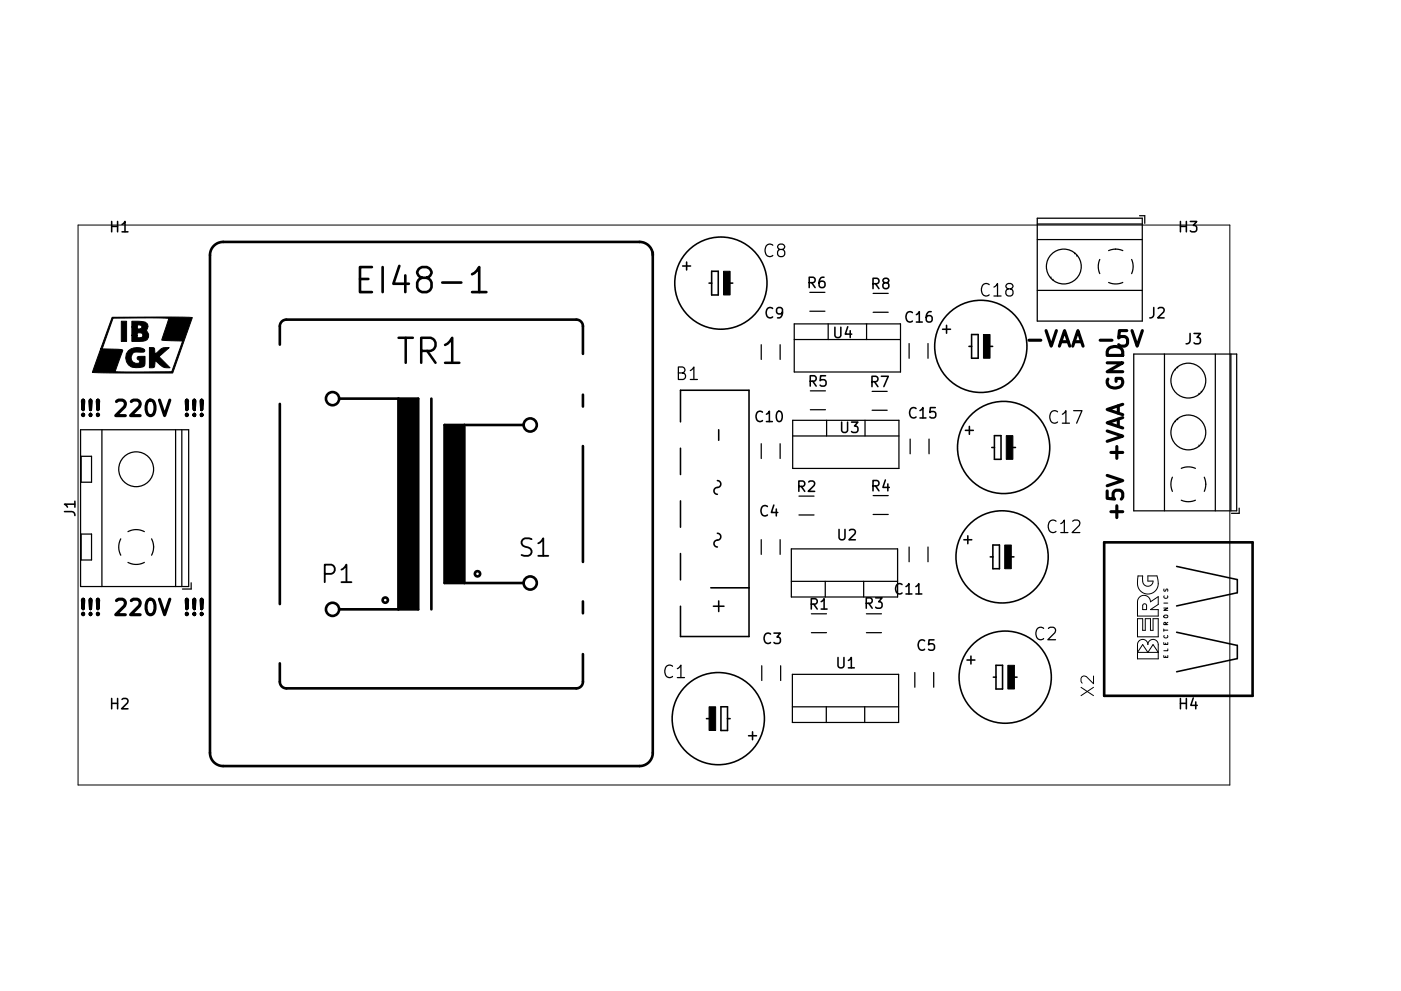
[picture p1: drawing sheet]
<svg xmlns="http://www.w3.org/2000/svg" width="297mm" height="210mm" viewBox="0 0 297 210" stroke-linecap="round" stroke-linejoin="round" font-family="sans-serif">
<defs><g id="words">
<g font-size="7.4">
<text x="74.7" y="62.2">EI48-1</text>
<text x="83.7" y="77.2">TR1</text>
</g>
<g font-size="5.2">
<text x="109.6" y="118.1">S1</text>
<text x="67.7" y="123.7">P1</text>
</g>
<g font-size="4.6">
<text x="220.1" y="73.6">-VAA -5V</text>
<text x="19" y="88.3">!!! 220V !!!</text>
<text x="238.2" y="108.5" transform="rotate(-90 238.2 108.5)">+5V +VAA GND</text>
<text x="19" y="130.6">!!! 220V !!!</text>
</g>
<g font-size="3.7">
<text x="161.5" y="54.6">C8</text>
<text x="207.4" y="62.9">C18</text>
<text x="143.8" y="80.6">B1</text>
<text x="221.9" y="89.9">C17</text>
<text x="221.6" y="113.1">C12</text>
<text x="219" y="135.9">C2</text>
<text x="141.1" y="143.9">C1</text>
<text x="232" y="148.1" transform="rotate(-90 232 148.1)">X2</text>
</g>
<g font-size="3.1">
<text x="23.4" y="49.3">H1</text>
<text x="250" y="49.3">H3</text>
<text x="171.2" y="61.1">R6</text>
<text x="184.8" y="61.3">R8</text>
<text x="162.2" y="67.5">C9</text>
<text x="176.7" y="71.7">U4</text>
<text x="192.1" y="68.4">C16</text>
<text x="243.6" y="67.5">J2</text>
<text x="251.3" y="73">J3</text>
<text x="171.5" y="82">R5</text>
<text x="184.5" y="82.1">R7</text>
<text x="160.3" y="89.5">C10</text>
<text x="192.8" y="88.8">C15</text>
<text x="178.2" y="91.9">U3</text>
<text x="169" y="104.4">R2</text>
<text x="184.8" y="104.2">R4</text>
<text x="16" y="109.5" transform="rotate(-90 16 109.5)">J1</text>
<text x="161.1" y="109.6">C4</text>
<text x="177.6" y="114.6">U2</text>
<text x="171.7" y="129.3">R1</text>
<text x="183.3" y="129.1">R3</text>
<text x="189.9" y="126.1">C11</text>
<text x="161.8" y="136.6">C3</text>
<text x="177.4" y="141.8">U1</text>
<text x="194.4" y="138.1">C5</text>
<text x="23.4" y="150.5">H2</text>
<text x="250" y="150.5">H4</text>
</g>
<text font-size="1.2" x="247.6" y="139.7" transform="rotate(-90 247.6 139.7)">E L E C T R O N I C S</text>
</g></defs>
<path d="M218.2 72.2h2.5M235.2 73.8a2.13 2.13 0 0 1 2.7 .3l.1 1.3h-3.3v-.8l.2-.5zM240 70.1l1.1 3.3 1.1-3.3M17.6 87.9l.2 .1-.2 .2-.1-.2 .1-.1v.3M17.6 84.9v2l.2-1.9-.2-.1-.1 .1 .1 1.9M42.8 87.9l.1 .1-.1 .2-.2-.2 .2-.1v.3M42.8 84.9v2l.1-1.9-.1-.1-.2 .1 .2 1.9M17.6 130.1l.2 .2-.2 .1-.1-.1 .1-.2v.3M17.6 127.1v2.1l.2-1.9-.2-.2-.1 .2 .1 1.9M42.8 130.1l.1 .2-.1 .1-.2-.1 .2-.2v.3M42.8 127.1v2.1l.1-1.9-.1-.2-.2 .2 .2 1.9" fill="none" stroke="#000" stroke-width=".66"/>
<path d="M16.6 47.7h244.2v118.8h-244.2zM241.2 131.3h1.1v2.4h.5v-2.4h1.1v2.4h.6v-2.4h1.1v3.8h-4.4zM241.3 122.2h1v1.1a1.1 1.1 0 0 0 1.1 1.1 1.1 1.1 0 0 0 1.1-1.1h-1.1v-1.1h1.9a2.73 2.73 0 0 1-.7 3.4 2.22 2.22 0 0 1-2.4 .1 2.22 2.22 0 0 1-1-2.1zM241.5 136a1.1 1.1 0 0 1 1.2-.3 1.1 1.1 0 0 1 .7 1.1 1.1 1.1 0 0 1 1.1-1.1 1.1 1.1 0 0 1 1.1 1.1v3h-4.4v-3.1zM241.6 126.7a1.38 1.38 0 0 1 1.5-.3 1.38 1.38 0 0 1 .8 1.3l1.7-1.1v1.6l-1.7 1.1h1.7v1.4h-4.4v-3.1zM242.3 136.8l1.1 1.6 1.1-1.6 1.1 1.6h-4.4zM242.4 128.2l.4-.1 .2 .2 .1 1h-.8zM246.8 125v.4a.35 .35 0 0 0 .5-.4h.3v.4M246.8 126.4a.38 .38 0 0 0 .4 .5 .38 .38 0 0 0 .3-.5" fill="none" stroke="#000" stroke-width=".21"/>
<g fill="#000" stroke="#000" stroke-width=".21">
<path d="M25.7 68.2h1.1v4.2h-1.1zM27.2 74.4a3 3 0 0 1 3.4-.2l.1 .2a.97 .97 0 0 1-1.2 .3 1.22 1.22 0 0 0-1.7 1.2 1.22 1.22 0 0 0 1.8 1 .57 .57 0 0 0-.5-.7v-.5l.3-.1h1.3v2a2.98 2.98 0 0 1-3.5-.2 2.24 2.24 0 0 1 0-3zM28 68.2h1.2a2.48 2.48 0 0 1 2.1 .5l.1 .6-.2 .5a1.01 1.01 0 0 0 .3 1.1 1.2 1.2 0 0 1-1.2 1.5h-2.3v-1.3h1.1v.4a.77 .77 0 0 0 1.2-.4 .73 .73 0 0 0-1-.5l-.2 .5h-1.1v-1.7h1.1v.3a.67 .67 0 0 0 1-.3l-.1-.3-.4-.2h-.4l-.1 .5h-1.1zM31.7 73.7l.9 .1 .3 1.2 .6-.4a2.17 2.17 0 0 1 2.4-.8l-2.2 1.9 2.3 2.3a2.33 2.33 0 0 1-2.2-.8l-.9-.8-.1 1.3a.98 .98 0 0 1-1.1 .3zM23.8 67.3l17 .1-4.2 11.7-17-.1 1.8-5 4.6 .3-1.6 4.5 12 .1 2.3-6.6-4.4-.1 1.5-4.6-11.8-.1-2.3 6.5h-.3zM153.4 57.6h1.4v5h-1.4zM208.5 71h1.4v5h-1.4zM213.3 92.4h1.4v5.1h-1.4zM84.5 84.6h4.2v44.7h-4.2zM94.3 90.2h4.1v33.5h-4.1zM213 115.6h1.4v5.1h-1.4zM150.3 150h1.4v5h-1.4z"/>
<path d="M213.7 141.2h1.4v5h-1.4z"/>
</g>
<g fill="none" stroke="#000" stroke-width=".56">
<path d="M93.8 60h4M100.1 58.2l1-.8 .5-.7v5.3M138.4 53.6v106.1a2.79 2.79 0 0 1-2.8 2.8h-88.3a2.79 2.79 0 0 1-2.8-2.8v-105.6a2.79 2.79 0 0 1 2.8-2.8h88.3a2.79 2.79 0 0 1 2.8 2.8M59.3 73.1v-3.9a1.4 1.4 0 0 1 1.4-1.4h61.5a1.4 1.4 0 0 1 1.4 1.4v5.9M100.1 62h3M59.3 85.7v42.5M71.9 84.6h16.8v44.7h-16.8M84.5 84.6v44.7M91.5 84.6v44.7M98.4 90.2v33.5M111 90.2h-16.7v33.5h16.7M123.6 83.7v2.6"/>
<path d="M123.6 94.6v24.6M234.1 115.1h31.5v32.5h-31.5zM123.6 138.8v5.8a1.4 1.4 0 0 1-1.4 1.4h-61.5a1.4 1.4 0 0 1-1.4-1.4v-3.9M123.6 127.6v2.5"/>
<circle cx="70.5" cy="84.6" r="1.4"/>
<circle cx="112.4" cy="90.2" r="1.4"/>
<circle cx="70.5" cy="129.3" r="1.4"/>
<circle cx="81.7" cy="127.3" r=".56"/>
<circle cx="101.2" cy="121.7" r=".56"/>
<circle cx="112.4" cy="123.7" r="1.4"/>
</g>
<g fill="none" stroke="#000" stroke-width=".34">
<path d="M144.7 56.4h1.7M145.6 55.6v1.7M150.9 57.6h1.4v5h-1.4zM150.3 60.1h.6M154.2 60.1h1.2M199.8 69.9h1.7M200.7 69v1.7M205.4 73.5h.6M206 71h1.4v5h-1.4zM209.3 73.5h1.2M144.3 89.5v-6.7h14.5v52.2h-14.5v-6.4M144.3 95.1v5.6"/>
<path d="M152.4 91.2v2.2M204.7 91.3h1.7M205.5 90.5v1.6M210.3 94.9h.5M210.8 92.4h1.4v5.1h-1.4zM214.2 94.9h1.1M144.3 106.3v5.6M144.3 117.4v5.6M152.1 102a.78 .78 0 0 1 .7 .9 .78 .78 0 0 1-1 .6 .73 .73 0 0 0-.4 .8 .73 .73 0 0 0 .7 .6M152.1 113.1a.78 .78 0 0 1 .7 1 .78 .78 0 0 1-1 .6 .73 .73 0 0 0-.4 .8 .73 .73 0 0 0 .7 .5M204.4 114.5h1.6M205.2 113.7v1.7"/>
<path d="M209.9 118.1h.6M210.5 115.6h1.4v5.1h-1.4zM213.9 118.1h1.1M150.7 124.7h8.1M151.3 128.6h2.2M152.4 127.5v2.2M205.9 139.2v1.7M249.5 120.2l12.8 2.8v2.8l-12.8 2.8M249.5 134.1l12.8 2.8v2.8l-12.8 2.8M149.8 152.5h1.1M152.8 150h1.4v5h-1.4zM154.2 152.5h.6"/>
<path d="M158.7 156.1h1.7M159.6 155.3v1.6M205 140h1.7M210.6 143.7h.6M211.2 141.2h1.4v5h-1.4zM214.5 143.7h1.1"/>
<circle cx="152.8" cy="60.1" r="9.8"/>
<circle cx="208" cy="73.5" r="9.8"/>
<circle cx="212.8" cy="94.9" r="9.8"/>
<circle cx="212.5" cy="118.1" r="9.8"/>
<circle cx="152.3" cy="152.5" r="9.8"/>
<circle cx="213.1" cy="143.7" r="9.8"/>
</g>
<g fill="none" stroke="#000" stroke-width=".26">
<path d="M219.9 46.3h22.3v21.8h-22.3zM219.9 50.8h22.3M219.9 47.5h22.3M222.8 58.8l-.1 .1M223.3 59.3l-.1 .1M227.9 53.7l-.1 .1M228.4 54.2l-.1 .1M233.2 55a3.7 3.7 0 0 0 0 3.1M235 59.9a3.7 3.7 0 0 0 3.1 0M236.5 52.9l1.6 .3M236.6 52.9l-1.6 .3M239.9 55a3.7 3.7 0 0 1 0 3.1"/>
<path d="M241.6 45.8h1.1v1.6M161.4 73.1v3.2M165.4 73.1v3.2M168.4 72h22.5M168.4 68.7h22.5v10.2h-22.5zM171.7 66h3.2M175.6 68.7v3.3M183.7 68.7v3.3M185.1 66.3h3.2M192.7 72.9v3.1M196.8 72.9v3.1M219.9 61.6h22.3"/>
<path d="M240.4 75.1h21.8v33.3h-21.8zM246.9 75.1v33.3M249.1 78.4l.1 .1M249.6 77.9l.1 .1M257.7 75.1v33.3M261 75.1v33.3M17.1 91.2h22.9v33.2h-22.9zM17.2 96.8h2.2v5.5h-2.2zM21.6 91.2v33.2M37.2 91.2v33.2M38.6 91.2v33.2M161.4 94.1v3.2"/>
<path d="M165.4 94.1v3.2M168.1 92.5h22.5M168.1 89.2h22.5v10.2h-22.5zM171.8 86.9h3.2M175.3 89.2v3.3M183.4 89.2v3.3M184.9 87h3.2M193 93.2v3.1M197 93.2v3.1M249.1 89.4l.1 .1M249.6 88.9l.1 .1M250.4 99.4a3.7 3.7 0 0 1 3.1 0"/>
<path d="M254.2 83.4l.1 .2M254.2 94.4l.1 .2M254.7 83l.1 .1M254.7 94l.1 .1M17.2 113.3h2.2v5.5h-2.2zM25.6 114.3a3.7 3.7 0 0 0 0 3.5M27.1 112.8a3.7 3.7 0 0 1 3.5 0M30.6 119.3a3.7 3.7 0 0 1-3.5 0M32.1 114.3l.3 .8 .2 1M32.6 116l-.1 .9-.4 .9M161.4 114.5v3.1M165.4 114.5v3.1"/>
<path d="M167.8 116.5h22.5v10.2h-22.5zM169.4 109.3h3.2M185.1 109.2h3.2M192.7 116.1v3.1M196.8 116.1v3.1M248.6 101.2a3.7 3.7 0 0 0 0 3.1M250.4 106.1a3.7 3.7 0 0 0 3.1 0M255.3 101.2l.3 1.5M255.6 102.7l-.3 1.6M262.7 107.8v1.1h-1.6M40.5 123.6v1.4h-1.8M167.8 123.3h22.5"/>
<path d="M172 134.2h3.2M175 123.3v3.4M183.1 123.3v3.4M183.7 134.2h3.2M161.5 141.3v3.1M165.5 141.3v3.1M168 150h22.5M168 143.1h22.5v10.2h-22.5zM175.2 150v3.3M183.3 150v3.3M194 142.7v3.1M198 142.7v3.1"/>
<circle cx="225.6" cy="56.5" r="3.7"/>
<circle cx="28.9" cy="99.6" r="3.7"/>
<circle cx="252" cy="80.7" r="3.7"/>
<circle cx="252" cy="91.7" r="3.7"/>
</g>
<use href="#words"/>
</svg>
